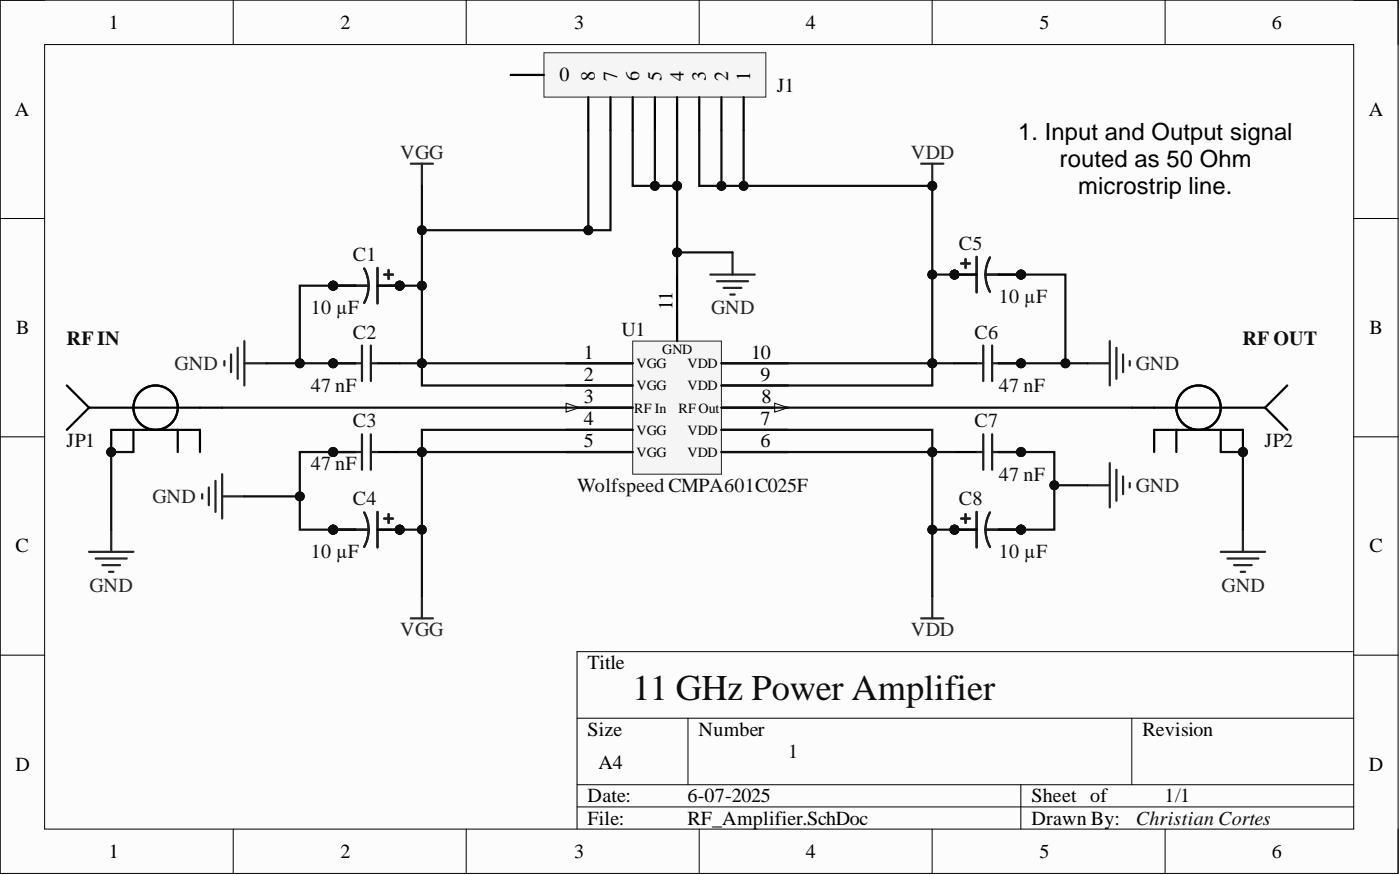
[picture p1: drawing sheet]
<svg xmlns="http://www.w3.org/2000/svg" width="160mm" height="100mm" viewBox="0 0 160 100" stroke-linecap="round" stroke-linejoin="round" font-family="sans-serif">
<defs><g id="words">
<text font-size="4.1" fill="#0e0e0e" x="72.2" y="79.8">11 GHz Power Amplifier</text>
<g font-size="2.7">
<text x="116.2" y="16">1. Input and Output signal</text>
<text x="120.9" y="19.1">routed as 50 Ohm</text>
<text x="123.1" y="22.1">microstrip line.</text>
</g>
<g font-size="2.3">
<text x="12.4" y="3.3">1</text>
<text x="38.9" y="3.3">2</text>
<text x="65.5" y="3.3">3</text>
<text x="92" y="3.3">4</text>
<text x="118.7" y="3.3">5</text>
<text x="145.2" y="3.3">6</text>
<text x="63.9" y="9.3">0</text>
<text x="67.9" y="9.3" transform="rotate(-90 67.9 9.3)">8</text>
<text x="70.4" y="9.3" transform="rotate(-90 70.4 9.3)">7</text>
<text x="73" y="9.3" transform="rotate(-90 73 9.3)">6</text>
<text x="75.5" y="9.3" transform="rotate(-90 75.5 9.3)">5</text>
<text x="78" y="9.3" transform="rotate(-90 78 9.3)">4</text>
<text x="80.6" y="9.3" transform="rotate(-90 80.6 9.3)">3</text>
<text x="83.1" y="9.3" transform="rotate(-90 83.1 9.3)">2</text>
<text x="85.6" y="9.3" transform="rotate(-90 85.6 9.3)">1</text>
<text x="1.7" y="13.2">A</text>
<text x="156.3" y="13.2">A</text>
<text x="76.8" y="35.4" transform="rotate(-90 76.8 35.4)">11</text>
<text x="1.9" y="38.1">B</text>
<text x="66.6" y="40.9">1</text>
<text x="85.7" y="40.9">10</text>
<text x="156.3" y="38.1">B</text>
<text x="66.6" y="43.5">2</text>
<text x="66.6" y="46">3</text>
<text x="86.8" y="43.5">9</text>
<text x="86.9" y="46">8</text>
<text x="66.6" y="48.5">4</text>
<text x="66.6" y="51.1">5</text>
<text x="86.8" y="48.5">7</text>
<text x="86.8" y="51.1">6</text>
<text x="1.8" y="63">C</text>
<text x="156.3" y="63">C</text>
<text x="67.1" y="76.4">Title</text>
<text x="67.1" y="84">Size</text>
<text x="79.7" y="84">Number</text>
<text x="130.4" y="84">Revision</text>
<text x="1.8" y="88">D</text>
<text x="68.3" y="87.8">A4</text>
<text x="156.3" y="88">D</text>
<text x="67.1" y="91.6">Date:</text>
<text x="67.1" y="94.1">File:</text>
<text x="78.5" y="91.6">6-07-2025</text>
<text x="78.5" y="94.1">RF_Amplifier.SchDoc</text>
<text x="117.7" y="91.6">Sheet of</text>
<text x="117.7" y="94.1">Drawn By:</text>
<text x="12.4" y="97.9">1</text>
<text x="38.9" y="97.9">2</text>
<text x="65.5" y="97.9">3</text>
<text x="92" y="97.9">4</text>
<text x="118.7" y="97.9">5</text>
<text x="145.2" y="97.9">6</text>
</g>
<g font-size="2.3" fill="#0e0e0e">
<text x="88.7" y="10.5">J1</text>
<text x="40.3" y="29.8">C1</text>
<text x="109.5" y="28.5">C5</text>
<text x="35.5" y="35.9">10 µF</text>
<text x="114" y="34.6">10 µF</text>
<text x="7.6" y="39.4">RFIN</text>
<text x="40.3" y="38.6">C2</text>
<text x="70.9" y="38.4">U1</text>
<text x="111.2" y="38.6">C6</text>
<text x="141.8" y="39.4">RF OUT</text>
<text x="35.5" y="44.7">47 nF</text>
<text x="114" y="44.7">47 nF</text>
<text x="7.6" y="51.1">JP1</text>
<text x="35.5" y="53.6">47 nF</text>
<text x="40.3" y="48.8">C3</text>
<text x="111.2" y="48.8">C7</text>
<text x="144.3" y="51.1">JP2</text>
<text x="40.3" y="57.6">C4</text>
<text x="65.9" y="56.1">Wolfspeed CMPA601C025F</text>
<text x="109.5" y="57.6">C8</text>
<text x="114" y="54.8">47 nF</text>
<text x="35.5" y="63.7">10 µF</text>
<text x="114" y="63.7">10 µF</text>
<text x="90" y="86.5">1</text>
<text x="129.6" y="94.1">Christian Cortes</text>
<text x="132.9" y="91.6">1/1</text>
</g>
<g font-size="2.3" fill="#262626">
<text x="45.7" y="18.1">VGG</text>
<text x="104" y="18.1">VDD</text>
<text x="81.2" y="35.9">GND</text>
<text x="19.9" y="42.2">GND</text>
<text x="129.6" y="42.2">GND</text>
<text x="17.4" y="57.4">GND</text>
<text x="129.6" y="56.1">GND</text>
<text x="10.2" y="67.5">GND</text>
<text x="139.4" y="67.5">GND</text>
<text x="45.7" y="72.6">VGG</text>
<text x="104" y="72.6">VDD</text>
</g>
<g font-size="1.6">
<text x="75.6" y="40.4">GND</text>
<text x="72.4" y="47.1">RF In</text>
<text x="72.6" y="42">VGG</text>
<text x="72.6" y="44.6">VGG</text>
<text x="77.5" y="47.1">RF Out</text>
<text x="78.5" y="42">VDD</text>
<text x="78.5" y="44.6">VDD</text>
<text x="72.6" y="49.6">VGG</text>
<text x="72.6" y="52.1">VGG</text>
<text x="78.5" y="49.6">VDD</text>
<text x="78.5" y="52.1">VDD</text>
</g>
</g></defs>
<path d="M0 0h159.6v99.7h-159.6z" fill-rule="evenodd" fill="#fcfcfc"/>
<path d="M0 0h159.6v99.7h-159.6z" fill="none" stroke="#000" stroke-width=".11"/>
<path d="M5.1 5.1h149.4v89.5h-149.4z" fill-rule="evenodd" fill="#fcfcfc"/>
<g fill="none" stroke="#000" stroke-width=".11">
<path d="M0 0h5.1M5.1 5.1h149.4v89.5h-149.4zM26.6 0v5.1M53.2 0v5.1M79.8 0v5.1M106.4 0v5.1M133 0v5.1M154.5 0h5.1v5.1M0 24.9h5.1M154.5 24.9h5.1M0 49.8h5.1M154.5 49.8h5.1"/>
<path d="M0 74.8h5.1M154.5 74.8h5.1M154.5 74.4h-88.6v20.2M26.6 94.6v5.1M53.2 94.6v5.1M65.9 81.9h88.6M65.9 89.5h88.6M65.9 92.1h88.6M78.5 81.9v7.6M79.8 94.6v5.1M106.4 94.6v5.1M116.5 89.5v5.1"/>
<path d="M129.2 81.9v7.6M133 94.6v5.1M159.6 94.6v5.1"/>
</g>
<g fill="none" stroke="#262626" stroke-width=".25">
<path d="M46.9 18.7h2.5M48.2 18.7v2.5M105.2 18.7h2.5M106.4 18.7v2.5M27.1 39.7v3.5M27.9 38.9v5.1M126.7 38.9v5.1M127.4 39.7v3.5M23.1 56.4v.5M23.8 55.6v2M24.6 54.9v3.5M25.4 54.1v5.1"/>
<path d="M25.4 56.6h2.5M25.6 41.2v.5M26.4 40.4v2.1M27.9 41.5h2.5M124.1 41.5h2.6M128.2 40.4v2.1M129 41.2v.5M46.9 70.6h2.5M48.2 68v2.6"/>
</g>
<circle cx="106.4" cy="21.2" r=".51" fill="#0e0e0e"/>
<circle cx="106.4" cy="21.2" r=".51" fill="none" stroke="#0e0e0e" stroke-width=".11"/>
<path d="M124.1 55.4h2.6M126.7 52.8v5.1M127.4 53.6v3.5M128.2 54.4v2M129 55.1v.5M10.2 63h5M10.9 63.7h3.6M11.7 64.5h2M12.4 65.2h.5M12.7 60.4v2.6M105.2 70.6h2.5M106.4 68v2.6" fill="none" stroke="#262626" stroke-width=".25"/>
<circle cx="12.7" cy="51.6" r=".51" fill="#0e0e0e"/>
<circle cx="12.7" cy="51.6" r=".51" fill="none" stroke="#0e0e0e" stroke-width=".11"/>
<g fill="none" stroke="#000" stroke-width=".25">
<path d="M7.6 44l2.6 2.5M10.2 46.5l-2.6 2.5M10.2 46.5h15.2M22.8 49h-10.1v2.6"/>
<circle cx="17.8" cy="46.5" r="2.53"/>
</g>
<circle cx="12.7" cy="51.6" r=".51" fill="#0e0e0e"/>
<circle cx="12.7" cy="51.6" r=".51" fill="none" stroke="#0e0e0e" stroke-width=".11"/>
<path d="M15.2 49v2.6M20.3 49v2.6M22.8 49v2.6" fill="none" stroke="#000" stroke-width=".25"/>
<path d="M139.3 63h5.1M140.1 63.7h3.5M140.9 64.5h2M141.6 65.2h.5M141.9 60.4v2.6" fill="none" stroke="#262626" stroke-width=".25"/>
<circle cx="141.9" cy="51.6" r=".5" fill="#0e0e0e"/>
<circle cx="141.9" cy="51.6" r=".5" fill="none" stroke="#0e0e0e" stroke-width=".11"/>
<g fill="none" stroke="#000" stroke-width=".25">
<path d="M129.2 46.5h15.2M131.7 49h10.2v2.6M144.4 46.5l2.5 2.5M146.9 44l-2.5 2.5"/>
<circle cx="136.8" cy="46.5" r="2.53"/>
</g>
<circle cx="141.9" cy="51.6" r=".5" fill="#0e0e0e"/>
<circle cx="141.9" cy="51.6" r=".5" fill="none" stroke="#0e0e0e" stroke-width=".11"/>
<path d="M131.7 49v2.6M134.3 49v2.6M139.3 49v2.6" fill="none" stroke="#000" stroke-width=".25"/>
<path d="M81.1 31.3h5.1M81.8 32.1h3.6M82.6 32.8h2M83.4 33.6h.5M83.6 28.8v2.5" fill="none" stroke="#262626" stroke-width=".25"/>
<path d="M72.2 38.9h10.2v15.2h-10.2z" fill-rule="evenodd" fill="#f5f5f5"/>
<path d="M72.2 38.9h10.2v15.2h-10.2z" fill="none" stroke="#262626" stroke-width=".11"/>
<path d="M64.6 41.5h7.6M64.6 44h7.6M64.6 46.5h7.6" fill="none" stroke="#000" stroke-width=".25"/>
<path d="M64.6 46l1.5 .5-1.5 .5z" fill="#fbfbfb"/>
<path d="M64.6 46l1.5 .5-1.5 .5z" fill="none" stroke="#000" stroke-width=".11"/>
<path d="M64.6 49h7.6M64.6 51.6h7.6M82.4 41.5h7.6M82.4 44h7.6M82.4 46.5h7.6" fill="none" stroke="#000" stroke-width=".25"/>
<path d="M88.4 46l1.6 .5-1.6 .5z" fill="#fbfbfb"/>
<path d="M88.4 46l1.6 .5-1.6 .5z" fill="none" stroke="#000" stroke-width=".11"/>
<path d="M77.3 31.3v7.6M82.4 49h7.6M82.4 51.6h7.6" fill="none" stroke="#000" stroke-width=".25"/>
<circle cx="116.5" cy="41.5" r=".51" fill="#0e0e0e"/>
<circle cx="116.5" cy="41.5" r=".51" fill="none" stroke="#0e0e0e" stroke-width=".11"/>
<path d="M109 41.5h2.5M114 41.5h2.5" fill="none" stroke="#000" stroke-width=".25"/>
<circle cx="116.5" cy="41.5" r=".51" fill="#0e0e0e"/>
<circle cx="116.5" cy="41.5" r=".51" fill="none" stroke="#0e0e0e" stroke-width=".11"/>
<path d="M112.2 39.4v4.1M113.3 39.4v4.1M111.5 41.5h.7M113.3 41.5h.7" fill="none" stroke="#1c1c1c" stroke-width=".25"/>
<path d="M62.1 6h25.3v5.1h-25.3z" fill-rule="evenodd" fill="#f5f5f5"/>
<path d="M62.1 6h25.3v5.1h-25.3z" fill="none" stroke="#262626" stroke-width=".11"/>
<path d="M58.3 8.6h3.8M67.2 11.1v3.8M69.7 11.1v3.8M72.2 11.1v3.8M74.8 11.1v3.8M77.3 11.1v3.8M79.8 11.1v3.8M82.4 11.1v3.8M84.9 11.1v3.8" fill="none" stroke="#000" stroke-width=".25"/>
<circle cx="116.5" cy="51.6" r=".51" fill="#0e0e0e"/>
<circle cx="116.5" cy="51.6" r=".51" fill="none" stroke="#0e0e0e" stroke-width=".11"/>
<path d="M109 51.6h2.5M114 51.6h2.5" fill="none" stroke="#000" stroke-width=".25"/>
<circle cx="116.5" cy="51.6" r=".51" fill="#0e0e0e"/>
<circle cx="116.5" cy="51.6" r=".51" fill="none" stroke="#0e0e0e" stroke-width=".11"/>
<path d="M111.5 51.6h.7M112.2 49.6v4M113.3 49.6v4M113.3 51.6h.7" fill="none" stroke="#1c1c1c" stroke-width=".25"/>
<circle cx="38" cy="41.5" r=".51" fill="#0e0e0e"/>
<circle cx="38" cy="41.5" r=".51" fill="none" stroke="#0e0e0e" stroke-width=".11"/>
<path d="M38 41.5h2.6" fill="none" stroke="#000" stroke-width=".25"/>
<circle cx="38" cy="41.5" r=".51" fill="#0e0e0e"/>
<circle cx="38" cy="41.5" r=".51" fill="none" stroke="#0e0e0e" stroke-width=".11"/>
<path d="M43.1 41.5h2.5" fill="none" stroke="#000" stroke-width=".25"/>
<path d="M41.3 39.4v4.1M42.3 39.4v4.1M40.6 41.5h.7M42.3 41.5h.8" fill="none" stroke="#1c1c1c" stroke-width=".25"/>
<circle cx="38" cy="51.6" r=".51" fill="#0e0e0e"/>
<circle cx="38" cy="51.6" r=".51" fill="none" stroke="#0e0e0e" stroke-width=".11"/>
<path d="M38 51.6h2.6" fill="none" stroke="#000" stroke-width=".25"/>
<circle cx="38" cy="51.6" r=".51" fill="#0e0e0e"/>
<circle cx="38" cy="51.6" r=".51" fill="none" stroke="#0e0e0e" stroke-width=".11"/>
<path d="M43.1 51.6h2.5" fill="none" stroke="#000" stroke-width=".25"/>
<path d="M40.6 51.6h.7M41.3 49.6v4M42.3 49.6v4M42.3 51.6h.8" fill="none" stroke="#1c1c1c" stroke-width=".25"/>
<circle cx="109" cy="31.3" r=".51" fill="#0e0e0e"/>
<circle cx="109" cy="31.3" r=".51" fill="none" stroke="#0e0e0e" stroke-width=".11"/>
<circle cx="116.5" cy="31.3" r=".51" fill="#0e0e0e"/>
<circle cx="116.5" cy="31.3" r=".51" fill="none" stroke="#0e0e0e" stroke-width=".11"/>
<circle cx="116.5" cy="31.3" r=".51" fill="#0e0e0e"/>
<circle cx="116.5" cy="31.3" r=".51" fill="none" stroke="#0e0e0e" stroke-width=".11"/>
<circle cx="109" cy="31.3" r=".51" fill="#0e0e0e"/>
<circle cx="109" cy="31.3" r=".51" fill="none" stroke="#0e0e0e" stroke-width=".11"/>
<path d="M109 31.3h2.5" fill="none" stroke="#000" stroke-width=".25"/>
<circle cx="109" cy="31.3" r=".51" fill="#0e0e0e"/>
<circle cx="109" cy="31.3" r=".51" fill="none" stroke="#0e0e0e" stroke-width=".11"/>
<path d="M114 31.3h2.5" fill="none" stroke="#000" stroke-width=".25"/>
<circle cx="116.5" cy="31.3" r=".51" fill="#0e0e0e"/>
<circle cx="116.5" cy="31.3" r=".51" fill="none" stroke="#0e0e0e" stroke-width=".11"/>
<path d="M109.7 30.1h1M110.2 29.6v1M111.5 29.3v4.1M112.5 31.3l.2 1.2 .3 .8M112.5 31.3h1.5M113 29.4l-.3 .7-.2 1.2" fill="none" stroke="#1c1c1c" stroke-width=".25"/>
<path d="M114 31.3h2.5" fill="none" stroke="#000" stroke-width=".25"/>
<circle cx="116.5" cy="31.3" r=".51" fill="#0e0e0e"/>
<circle cx="116.5" cy="31.3" r=".51" fill="none" stroke="#0e0e0e" stroke-width=".11"/>
<path d="M109 31.3h2.5" fill="none" stroke="#000" stroke-width=".25"/>
<circle cx="109" cy="31.3" r=".51" fill="#0e0e0e"/>
<circle cx="109" cy="31.3" r=".51" fill="none" stroke="#0e0e0e" stroke-width=".11"/>
<circle cx="109" cy="60.4" r=".51" fill="#0e0e0e"/>
<circle cx="109" cy="60.4" r=".51" fill="none" stroke="#0e0e0e" stroke-width=".11"/>
<circle cx="116.5" cy="60.4" r=".51" fill="#0e0e0e"/>
<circle cx="116.5" cy="60.4" r=".51" fill="none" stroke="#0e0e0e" stroke-width=".11"/>
<circle cx="116.5" cy="60.4" r=".51" fill="#0e0e0e"/>
<circle cx="116.5" cy="60.4" r=".51" fill="none" stroke="#0e0e0e" stroke-width=".11"/>
<circle cx="109" cy="60.4" r=".51" fill="#0e0e0e"/>
<circle cx="109" cy="60.4" r=".51" fill="none" stroke="#0e0e0e" stroke-width=".11"/>
<path d="M109 60.4h2.5" fill="none" stroke="#000" stroke-width=".25"/>
<circle cx="109" cy="60.4" r=".51" fill="#0e0e0e"/>
<circle cx="109" cy="60.4" r=".51" fill="none" stroke="#0e0e0e" stroke-width=".11"/>
<path d="M114 60.4h2.5" fill="none" stroke="#000" stroke-width=".25"/>
<circle cx="116.5" cy="60.4" r=".51" fill="#0e0e0e"/>
<circle cx="116.5" cy="60.4" r=".51" fill="none" stroke="#0e0e0e" stroke-width=".11"/>
<path d="M109.7 59.2h1M110.2 58.7v1M111.5 58.4v4.1M113 58.5l-.3 .7-.2 1.2M112.5 60.4l.2 1.2 .3 .8M112.5 60.4h1.5" fill="none" stroke="#1c1c1c" stroke-width=".25"/>
<path d="M114 60.4h2.5" fill="none" stroke="#000" stroke-width=".25"/>
<circle cx="116.5" cy="60.4" r=".51" fill="#0e0e0e"/>
<circle cx="116.5" cy="60.4" r=".51" fill="none" stroke="#0e0e0e" stroke-width=".11"/>
<path d="M109 60.4h2.5" fill="none" stroke="#000" stroke-width=".25"/>
<circle cx="109" cy="60.4" r=".51" fill="#0e0e0e"/>
<circle cx="109" cy="60.4" r=".51" fill="none" stroke="#0e0e0e" stroke-width=".11"/>
<circle cx="45.6" cy="32.6" r=".51" fill="#0e0e0e"/>
<circle cx="45.6" cy="32.6" r=".51" fill="none" stroke="#0e0e0e" stroke-width=".11"/>
<circle cx="38" cy="32.6" r=".51" fill="#0e0e0e"/>
<circle cx="38" cy="32.6" r=".51" fill="none" stroke="#0e0e0e" stroke-width=".11"/>
<circle cx="38" cy="32.6" r=".51" fill="#0e0e0e"/>
<circle cx="38" cy="32.6" r=".51" fill="none" stroke="#0e0e0e" stroke-width=".11"/>
<circle cx="45.6" cy="32.6" r=".51" fill="#0e0e0e"/>
<circle cx="45.6" cy="32.6" r=".51" fill="none" stroke="#0e0e0e" stroke-width=".11"/>
<path d="M43.1 32.6h2.5" fill="none" stroke="#000" stroke-width=".25"/>
<circle cx="45.6" cy="32.6" r=".51" fill="#0e0e0e"/>
<circle cx="45.6" cy="32.6" r=".51" fill="none" stroke="#0e0e0e" stroke-width=".11"/>
<path d="M38 32.6h2.6" fill="none" stroke="#000" stroke-width=".25"/>
<circle cx="38" cy="32.6" r=".51" fill="#0e0e0e"/>
<circle cx="38" cy="32.6" r=".51" fill="none" stroke="#0e0e0e" stroke-width=".11"/>
<path d="M40.6 32.6h1.5M41.6 30.6l.3 .8 .2 1.2M42.1 32.6l-.2 1.2-.3 .8M43.1 30.6v4M43.9 31.3h1M44.4 30.8v1" fill="none" stroke="#1c1c1c" stroke-width=".25"/>
<path d="M38 32.6h2.6" fill="none" stroke="#000" stroke-width=".25"/>
<circle cx="38" cy="32.6" r=".51" fill="#0e0e0e"/>
<circle cx="38" cy="32.6" r=".51" fill="none" stroke="#0e0e0e" stroke-width=".11"/>
<path d="M43.1 32.6h2.5" fill="none" stroke="#000" stroke-width=".25"/>
<circle cx="45.6" cy="32.6" r=".51" fill="#0e0e0e"/>
<circle cx="45.6" cy="32.6" r=".51" fill="none" stroke="#0e0e0e" stroke-width=".11"/>
<circle cx="45.6" cy="60.4" r=".51" fill="#0e0e0e"/>
<circle cx="45.6" cy="60.4" r=".51" fill="none" stroke="#0e0e0e" stroke-width=".11"/>
<circle cx="38" cy="60.4" r=".51" fill="#0e0e0e"/>
<circle cx="38" cy="60.4" r=".51" fill="none" stroke="#0e0e0e" stroke-width=".11"/>
<circle cx="38" cy="60.4" r=".51" fill="#0e0e0e"/>
<circle cx="38" cy="60.4" r=".51" fill="none" stroke="#0e0e0e" stroke-width=".11"/>
<circle cx="45.6" cy="60.4" r=".51" fill="#0e0e0e"/>
<circle cx="45.6" cy="60.4" r=".51" fill="none" stroke="#0e0e0e" stroke-width=".11"/>
<path d="M43.1 60.4h2.5" fill="none" stroke="#000" stroke-width=".25"/>
<circle cx="45.6" cy="60.4" r=".51" fill="#0e0e0e"/>
<circle cx="45.6" cy="60.4" r=".51" fill="none" stroke="#0e0e0e" stroke-width=".11"/>
<path d="M38 60.4h2.6" fill="none" stroke="#000" stroke-width=".25"/>
<circle cx="38" cy="60.4" r=".51" fill="#0e0e0e"/>
<circle cx="38" cy="60.4" r=".51" fill="none" stroke="#0e0e0e" stroke-width=".11"/>
<path d="M41.6 58.5l.3 .7 .2 1.2M43.1 58.4v4.1M43.9 59.2h1M44.4 58.7v1M40.6 60.4h1.5M42.1 60.4l-.2 1.2-.3 .8" fill="none" stroke="#1c1c1c" stroke-width=".25"/>
<path d="M38 60.4h2.6" fill="none" stroke="#000" stroke-width=".25"/>
<circle cx="38" cy="60.4" r=".51" fill="#0e0e0e"/>
<circle cx="38" cy="60.4" r=".51" fill="none" stroke="#0e0e0e" stroke-width=".11"/>
<path d="M43.1 60.4h2.5" fill="none" stroke="#000" stroke-width=".25"/>
<circle cx="45.6" cy="60.4" r=".51" fill="#0e0e0e"/>
<circle cx="45.6" cy="60.4" r=".51" fill="none" stroke="#0e0e0e" stroke-width=".11"/>
<path d="M30.4 41.5h10.2" fill="none" stroke="#0e0e0e" stroke-width=".25"/>
<circle cx="38" cy="41.5" r=".51" fill="#0e0e0e"/>
<circle cx="38" cy="41.5" r=".51" fill="none" stroke="#0e0e0e" stroke-width=".11"/>
<circle cx="34.2" cy="41.5" r=".51" fill="#0e0e0e"/>
<circle cx="34.2" cy="41.5" r=".51" fill="none" stroke="#0e0e0e" stroke-width=".11"/>
<path d="M48.2 41.5v2.5h24" fill="none" stroke="#0e0e0e" stroke-width=".25"/>
<circle cx="48.2" cy="41.5" r=".51" fill="#0e0e0e"/>
<circle cx="48.2" cy="41.5" r=".51" fill="none" stroke="#0e0e0e" stroke-width=".11"/>
<path d="M72.2 51.6h-24v16.4" fill="none" stroke="#0e0e0e" stroke-width=".25"/>
<circle cx="48.2" cy="60.4" r=".51" fill="#0e0e0e"/>
<circle cx="48.2" cy="60.4" r=".51" fill="none" stroke="#0e0e0e" stroke-width=".11"/>
<circle cx="48.2" cy="51.6" r=".51" fill="#0e0e0e"/>
<circle cx="48.2" cy="51.6" r=".51" fill="none" stroke="#0e0e0e" stroke-width=".11"/>
<path d="M72.2 49h-24v2.6" fill="none" stroke="#0e0e0e" stroke-width=".25"/>
<circle cx="48.2" cy="51.6" r=".51" fill="#0e0e0e"/>
<circle cx="48.2" cy="51.6" r=".51" fill="none" stroke="#0e0e0e" stroke-width=".11"/>
<path d="M114 41.5h10.1" fill="none" stroke="#0e0e0e" stroke-width=".25"/>
<circle cx="116.5" cy="41.5" r=".51" fill="#0e0e0e"/>
<circle cx="116.5" cy="41.5" r=".51" fill="none" stroke="#0e0e0e" stroke-width=".11"/>
<circle cx="121.6" cy="41.5" r=".51" fill="#0e0e0e"/>
<circle cx="121.6" cy="41.5" r=".51" fill="none" stroke="#0e0e0e" stroke-width=".11"/>
<path d="M106.4 41.5v2.5h-24" fill="none" stroke="#0e0e0e" stroke-width=".25"/>
<circle cx="106.4" cy="41.5" r=".51" fill="#0e0e0e"/>
<circle cx="106.4" cy="41.5" r=".51" fill="none" stroke="#0e0e0e" stroke-width=".11"/>
<path d="M82.4 51.6h24v16.4" fill="none" stroke="#0e0e0e" stroke-width=".25"/>
<circle cx="106.4" cy="60.4" r=".51" fill="#0e0e0e"/>
<circle cx="106.4" cy="60.4" r=".51" fill="none" stroke="#0e0e0e" stroke-width=".11"/>
<circle cx="106.4" cy="51.6" r=".51" fill="#0e0e0e"/>
<circle cx="106.4" cy="51.6" r=".51" fill="none" stroke="#0e0e0e" stroke-width=".11"/>
<path d="M82.4 49h24v2.6" fill="none" stroke="#0e0e0e" stroke-width=".25"/>
<circle cx="106.4" cy="51.6" r=".51" fill="#0e0e0e"/>
<circle cx="106.4" cy="51.6" r=".51" fill="none" stroke="#0e0e0e" stroke-width=".11"/>
<path d="M25.4 46.5h46.8M27.9 56.6h6.3M82.4 46.5h46.8" fill="none" stroke="#0e0e0e" stroke-width=".25"/>
<circle cx="34.2" cy="56.6" r=".51" fill="#0e0e0e"/>
<circle cx="34.2" cy="56.6" r=".51" fill="none" stroke="#0e0e0e" stroke-width=".11"/>
<path d="M120.3 55.4h3.8" fill="none" stroke="#0e0e0e" stroke-width=".25"/>
<circle cx="120.3" cy="55.4" r=".51" fill="#0e0e0e"/>
<circle cx="120.3" cy="55.4" r=".51" fill="none" stroke="#0e0e0e" stroke-width=".11"/>
<path d="M48.2 21.2v20.3h24" fill="none" stroke="#0e0e0e" stroke-width=".25"/>
<circle cx="48.2" cy="26.3" r=".51" fill="#0e0e0e"/>
<circle cx="48.2" cy="26.3" r=".51" fill="none" stroke="#0e0e0e" stroke-width=".11"/>
<circle cx="48.2" cy="32.6" r=".51" fill="#0e0e0e"/>
<circle cx="48.2" cy="32.6" r=".51" fill="none" stroke="#0e0e0e" stroke-width=".11"/>
<circle cx="48.2" cy="41.5" r=".51" fill="#0e0e0e"/>
<circle cx="48.2" cy="41.5" r=".51" fill="none" stroke="#0e0e0e" stroke-width=".11"/>
<path d="M116.5 31.3h5.1v10.2" fill="none" stroke="#0e0e0e" stroke-width=".25"/>
<circle cx="116.5" cy="31.3" r=".51" fill="#0e0e0e"/>
<circle cx="116.5" cy="31.3" r=".51" fill="none" stroke="#0e0e0e" stroke-width=".11"/>
<circle cx="121.6" cy="41.5" r=".51" fill="#0e0e0e"/>
<circle cx="121.6" cy="41.5" r=".51" fill="none" stroke="#0e0e0e" stroke-width=".11"/>
<path d="M45.6 60.4h2.6" fill="none" stroke="#0e0e0e" stroke-width=".25"/>
<circle cx="45.6" cy="60.4" r=".51" fill="#0e0e0e"/>
<circle cx="45.6" cy="60.4" r=".51" fill="none" stroke="#0e0e0e" stroke-width=".11"/>
<circle cx="48.2" cy="60.4" r=".51" fill="#0e0e0e"/>
<circle cx="48.2" cy="60.4" r=".51" fill="none" stroke="#0e0e0e" stroke-width=".11"/>
<path d="M106.4 60.4h2.6" fill="none" stroke="#0e0e0e" stroke-width=".25"/>
<circle cx="109" cy="60.4" r=".51" fill="#0e0e0e"/>
<circle cx="109" cy="60.4" r=".51" fill="none" stroke="#0e0e0e" stroke-width=".11"/>
<circle cx="106.4" cy="60.4" r=".51" fill="#0e0e0e"/>
<circle cx="106.4" cy="60.4" r=".51" fill="none" stroke="#0e0e0e" stroke-width=".11"/>
<path d="M106.4 41.5h2.6" fill="none" stroke="#0e0e0e" stroke-width=".25"/>
<circle cx="106.4" cy="41.5" r=".51" fill="#0e0e0e"/>
<circle cx="106.4" cy="41.5" r=".51" fill="none" stroke="#0e0e0e" stroke-width=".11"/>
<path d="M106.4 51.6h2.6" fill="none" stroke="#0e0e0e" stroke-width=".25"/>
<circle cx="106.4" cy="51.6" r=".51" fill="#0e0e0e"/>
<circle cx="106.4" cy="51.6" r=".51" fill="none" stroke="#0e0e0e" stroke-width=".11"/>
<path d="M45.6 41.5h2.6" fill="none" stroke="#0e0e0e" stroke-width=".25"/>
<circle cx="48.2" cy="41.5" r=".51" fill="#0e0e0e"/>
<circle cx="48.2" cy="41.5" r=".51" fill="none" stroke="#0e0e0e" stroke-width=".11"/>
<path d="M45.6 51.6h2.6" fill="none" stroke="#0e0e0e" stroke-width=".25"/>
<circle cx="48.2" cy="51.6" r=".51" fill="#0e0e0e"/>
<circle cx="48.2" cy="51.6" r=".51" fill="none" stroke="#0e0e0e" stroke-width=".11"/>
<path d="M77.3 28.8v2.5" fill="none" stroke="#0e0e0e" stroke-width=".25"/>
<circle cx="77.3" cy="28.8" r=".51" fill="#0e0e0e"/>
<circle cx="77.3" cy="28.8" r=".51" fill="none" stroke="#0e0e0e" stroke-width=".11"/>
<path d="M114 60.4h2.5" fill="none" stroke="#0e0e0e" stroke-width=".25"/>
<circle cx="116.5" cy="60.4" r=".51" fill="#0e0e0e"/>
<circle cx="116.5" cy="60.4" r=".51" fill="none" stroke="#0e0e0e" stroke-width=".11"/>
<path d="M114 51.6h6.3v8.8h-3.8" fill="none" stroke="#0e0e0e" stroke-width=".25"/>
<circle cx="116.5" cy="60.4" r=".51" fill="#0e0e0e"/>
<circle cx="116.5" cy="60.4" r=".51" fill="none" stroke="#0e0e0e" stroke-width=".11"/>
<circle cx="120.3" cy="55.4" r=".51" fill="#0e0e0e"/>
<circle cx="120.3" cy="55.4" r=".51" fill="none" stroke="#0e0e0e" stroke-width=".11"/>
<circle cx="116.5" cy="51.6" r=".51" fill="#0e0e0e"/>
<circle cx="116.5" cy="51.6" r=".51" fill="none" stroke="#0e0e0e" stroke-width=".11"/>
<path d="M38 32.6h-3.8v8.9" fill="none" stroke="#0e0e0e" stroke-width=".25"/>
<circle cx="34.2" cy="41.5" r=".51" fill="#0e0e0e"/>
<circle cx="34.2" cy="41.5" r=".51" fill="none" stroke="#0e0e0e" stroke-width=".11"/>
<circle cx="38" cy="32.6" r=".51" fill="#0e0e0e"/>
<circle cx="38" cy="32.6" r=".51" fill="none" stroke="#0e0e0e" stroke-width=".11"/>
<path d="M38 32.6h2.6" fill="none" stroke="#0e0e0e" stroke-width=".25"/>
<circle cx="38" cy="32.6" r=".51" fill="#0e0e0e"/>
<circle cx="38" cy="32.6" r=".51" fill="none" stroke="#0e0e0e" stroke-width=".11"/>
<path d="M44.4 32.6h1.2" fill="none" stroke="#0e0e0e" stroke-width=".25"/>
<circle cx="45.6" cy="32.6" r=".51" fill="#0e0e0e"/>
<circle cx="45.6" cy="32.6" r=".51" fill="none" stroke="#0e0e0e" stroke-width=".11"/>
<path d="M45.6 32.6h2.6" fill="none" stroke="#0e0e0e" stroke-width=".25"/>
<circle cx="45.6" cy="32.6" r=".51" fill="#0e0e0e"/>
<circle cx="45.6" cy="32.6" r=".51" fill="none" stroke="#0e0e0e" stroke-width=".11"/>
<circle cx="48.2" cy="32.6" r=".51" fill="#0e0e0e"/>
<circle cx="48.2" cy="32.6" r=".51" fill="none" stroke="#0e0e0e" stroke-width=".11"/>
<path d="M40.6 51.6h-6.4v8.8h3.8" fill="none" stroke="#0e0e0e" stroke-width=".25"/>
<circle cx="38" cy="51.6" r=".51" fill="#0e0e0e"/>
<circle cx="38" cy="51.6" r=".51" fill="none" stroke="#0e0e0e" stroke-width=".11"/>
<circle cx="34.2" cy="56.6" r=".51" fill="#0e0e0e"/>
<circle cx="34.2" cy="56.6" r=".51" fill="none" stroke="#0e0e0e" stroke-width=".11"/>
<circle cx="38" cy="60.4" r=".51" fill="#0e0e0e"/>
<circle cx="38" cy="60.4" r=".51" fill="none" stroke="#0e0e0e" stroke-width=".11"/>
<path d="M38 60.4h2.6" fill="none" stroke="#0e0e0e" stroke-width=".25"/>
<circle cx="38" cy="60.4" r=".51" fill="#0e0e0e"/>
<circle cx="38" cy="60.4" r=".51" fill="none" stroke="#0e0e0e" stroke-width=".11"/>
<path d="M106.4 31.3h2.6" fill="none" stroke="#0e0e0e" stroke-width=".25"/>
<circle cx="109" cy="31.3" r=".51" fill="#0e0e0e"/>
<circle cx="109" cy="31.3" r=".51" fill="none" stroke="#0e0e0e" stroke-width=".11"/>
<circle cx="106.4" cy="31.3" r=".51" fill="#0e0e0e"/>
<circle cx="106.4" cy="31.3" r=".51" fill="none" stroke="#0e0e0e" stroke-width=".11"/>
<path d="M69.7 14.9v11.4h-21.5" fill="none" stroke="#0e0e0e" stroke-width=".25"/>
<circle cx="48.2" cy="26.3" r=".51" fill="#0e0e0e"/>
<circle cx="48.2" cy="26.3" r=".51" fill="none" stroke="#0e0e0e" stroke-width=".11"/>
<circle cx="67.2" cy="26.3" r=".51" fill="#0e0e0e"/>
<circle cx="67.2" cy="26.3" r=".51" fill="none" stroke="#0e0e0e" stroke-width=".11"/>
<path d="M67.2 14.9v11.4" fill="none" stroke="#0e0e0e" stroke-width=".25"/>
<circle cx="67.2" cy="26.3" r=".51" fill="#0e0e0e"/>
<circle cx="67.2" cy="26.3" r=".51" fill="none" stroke="#0e0e0e" stroke-width=".11"/>
<path d="M72.2 14.9v6.3h5.1v7.6h6.3" fill="none" stroke="#0e0e0e" stroke-width=".25"/>
<circle cx="74.8" cy="21.2" r=".51" fill="#0e0e0e"/>
<circle cx="74.8" cy="21.2" r=".51" fill="none" stroke="#0e0e0e" stroke-width=".11"/>
<circle cx="77.3" cy="21.2" r=".51" fill="#0e0e0e"/>
<circle cx="77.3" cy="21.2" r=".51" fill="none" stroke="#0e0e0e" stroke-width=".11"/>
<circle cx="77.3" cy="28.8" r=".51" fill="#0e0e0e"/>
<circle cx="77.3" cy="28.8" r=".51" fill="none" stroke="#0e0e0e" stroke-width=".11"/>
<path d="M77.3 14.9v6.3" fill="none" stroke="#0e0e0e" stroke-width=".25"/>
<circle cx="77.3" cy="21.2" r=".51" fill="#0e0e0e"/>
<circle cx="77.3" cy="21.2" r=".51" fill="none" stroke="#0e0e0e" stroke-width=".11"/>
<path d="M74.8 14.9v6.3" fill="none" stroke="#0e0e0e" stroke-width=".25"/>
<circle cx="74.8" cy="21.2" r=".51" fill="#0e0e0e"/>
<circle cx="74.8" cy="21.2" r=".51" fill="none" stroke="#0e0e0e" stroke-width=".11"/>
<path d="M79.8 14.9v6.3h26.6v20.3h-24" fill="none" stroke="#0e0e0e" stroke-width=".25"/>
<circle cx="82.3" cy="21.2" r=".51" fill="#0e0e0e"/>
<circle cx="82.3" cy="21.2" r=".51" fill="none" stroke="#0e0e0e" stroke-width=".11"/>
<circle cx="84.9" cy="21.2" r=".51" fill="#0e0e0e"/>
<circle cx="84.9" cy="21.2" r=".51" fill="none" stroke="#0e0e0e" stroke-width=".11"/>
<circle cx="106.4" cy="21.2" r=".51" fill="#0e0e0e"/>
<circle cx="106.4" cy="21.2" r=".51" fill="none" stroke="#0e0e0e" stroke-width=".11"/>
<circle cx="106.4" cy="31.3" r=".51" fill="#0e0e0e"/>
<circle cx="106.4" cy="31.3" r=".51" fill="none" stroke="#0e0e0e" stroke-width=".11"/>
<circle cx="106.4" cy="41.5" r=".51" fill="#0e0e0e"/>
<circle cx="106.4" cy="41.5" r=".51" fill="none" stroke="#0e0e0e" stroke-width=".11"/>
<path d="M82.4 14.9v6.3" fill="none" stroke="#0e0e0e" stroke-width=".25"/>
<circle cx="82.3" cy="21.2" r=".51" fill="#0e0e0e"/>
<circle cx="82.3" cy="21.2" r=".51" fill="none" stroke="#0e0e0e" stroke-width=".11"/>
<path d="M84.9 14.9v6.3" fill="none" stroke="#0e0e0e" stroke-width=".25"/>
<circle cx="84.9" cy="21.2" r=".51" fill="#0e0e0e"/>
<circle cx="84.9" cy="21.2" r=".51" fill="none" stroke="#0e0e0e" stroke-width=".11"/>
<path d="M15.2 51.6h-2.5v8.8" fill="none" stroke="#0e0e0e" stroke-width=".25"/>
<circle cx="12.7" cy="51.6" r=".51" fill="#0e0e0e"/>
<circle cx="12.7" cy="51.6" r=".51" fill="none" stroke="#0e0e0e" stroke-width=".11"/>
<path d="M139.3 51.6h2.6v8.8" fill="none" stroke="#0e0e0e" stroke-width=".25"/>
<circle cx="141.9" cy="51.6" r=".5" fill="#0e0e0e"/>
<circle cx="141.9" cy="51.6" r=".5" fill="none" stroke="#0e0e0e" stroke-width=".11"/>
<use href="#words"/>
</svg>
